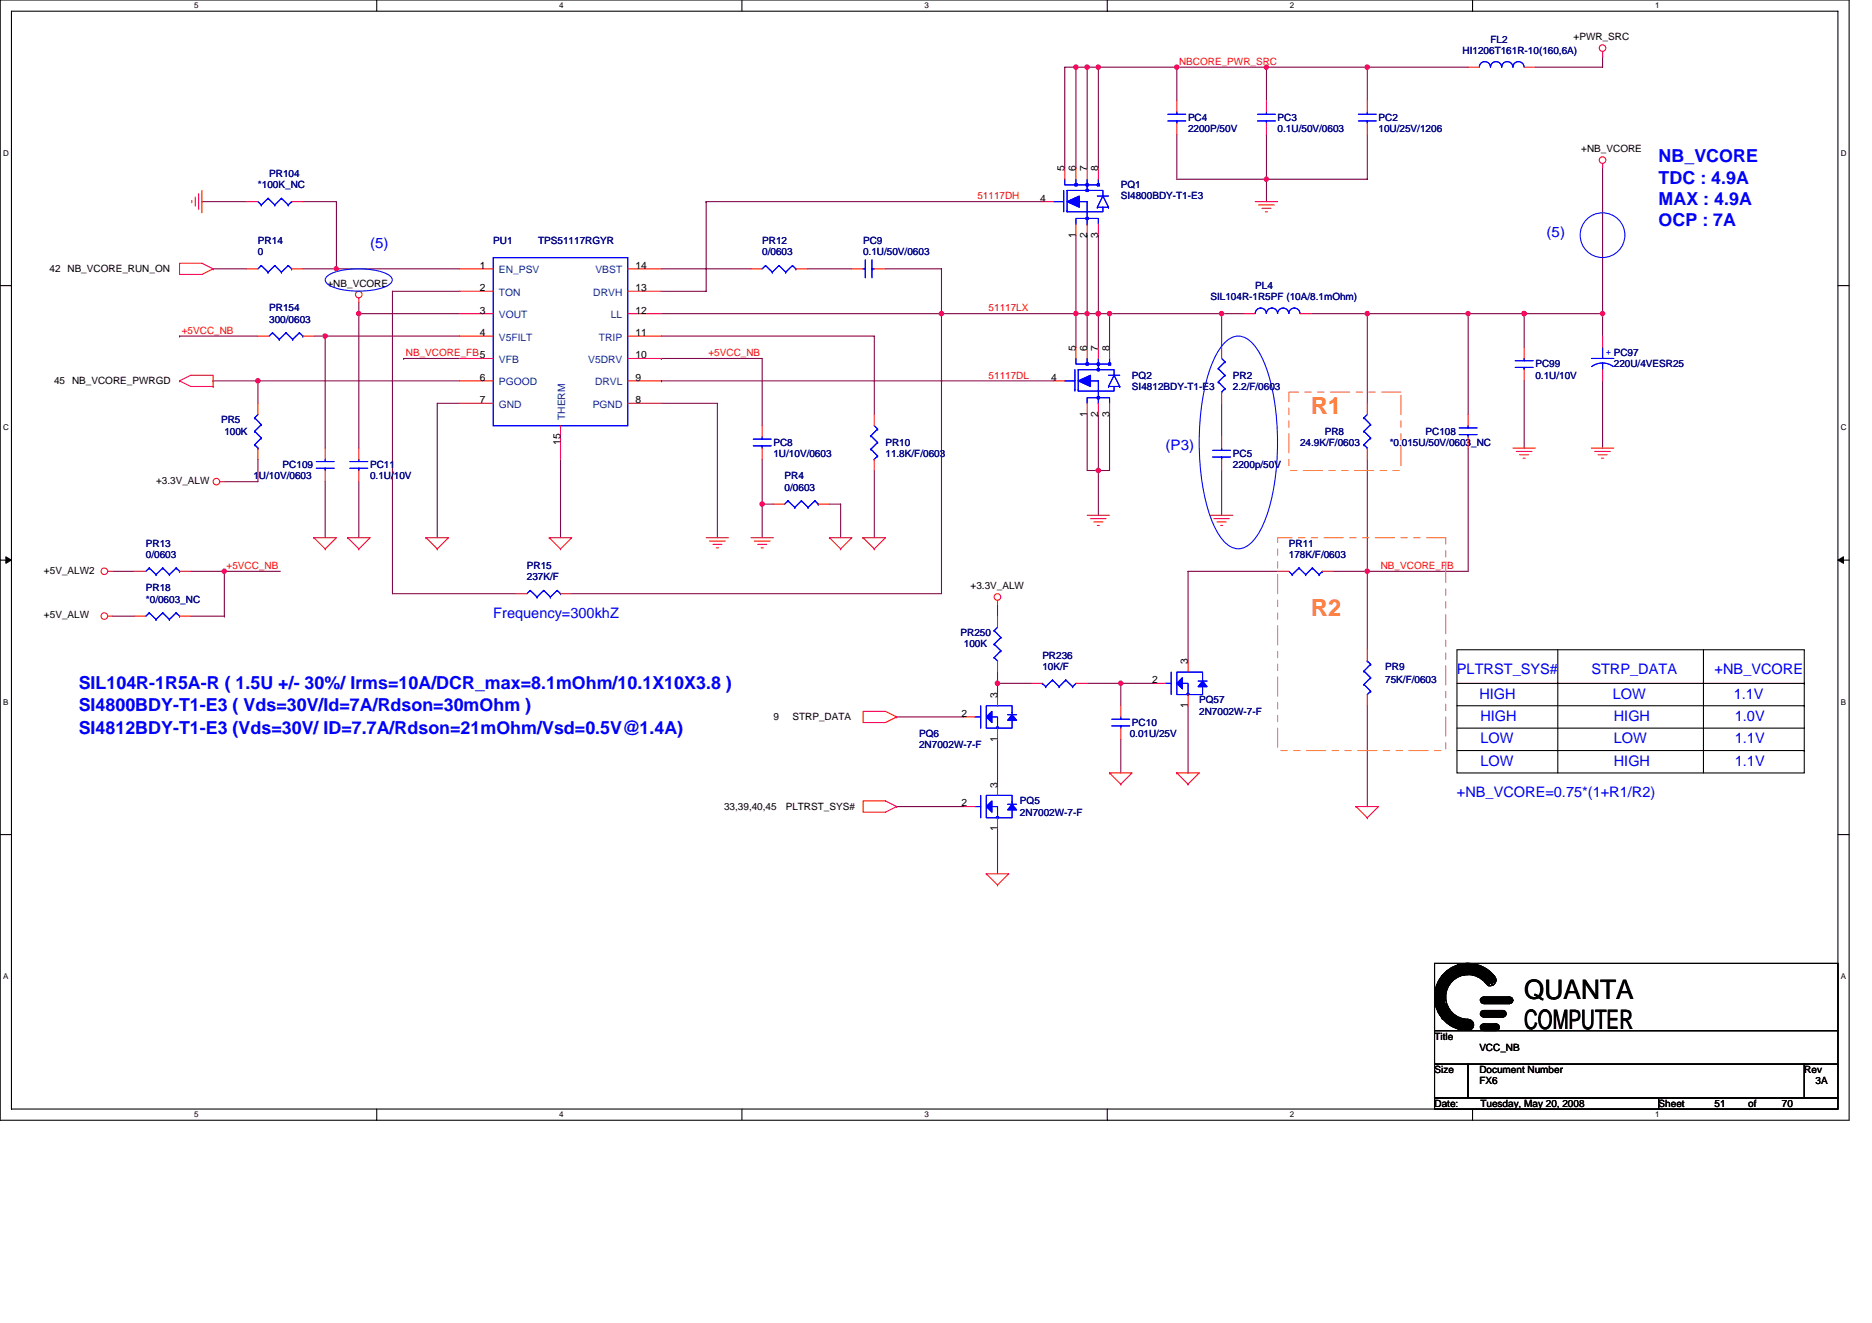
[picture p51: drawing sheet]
<svg xmlns="http://www.w3.org/2000/svg" width="297mm" height="210mm" viewBox="0 0 297 210" stroke-linecap="round" stroke-linejoin="round" font-family="sans-serif">
<defs><g id="words">
<g font-size="4.3">
<text x="241.8" y="158.5">QUANTA</text>
<text x="241.8" y="163.4">COMPUTER</text>
</g>
<g font-size="3.7" fill="#ff8000">
<text x="208.1" y="65.7">R1</text>
<text x="208.1" y="97.7">R2</text>
</g>
<g font-size="2.8" fill="#00f">
<text x="263.2" y="25.8">NB_VCORE</text>
<text x="263.2" y="29.1">TDC : 4.9A</text>
<text x="263.2" y="32.5">MAX : 4.9A</text>
<text x="263.2" y="35.9">OCP : 7A</text>
<text x="12.5" y="112.9">SI4800BDY-T1-E3 ( Vds=30V/Id=7A/Rdson=30mOhm )</text>
<text x="12.5" y="109.3">SIL104R-1R5A-R ( 1.5U +/- 30%/ Irms=10A/DCR_max=8.1mOhm/10.1X10X3.8 )</text>
<text x="12.5" y="116.4">SI4812BDY-T1-E3 (Vds=30V/ ID=7.7A/Rdson=21mOhm/Vsd=0.5V@1.4A)</text>
</g>
<g font-size="2.3" fill="#00f">
<text x="58.7" y="39.4">(5)</text>
<text x="245.4" y="37.6">(5)</text>
<text x="185" y="71.4">(P3)</text>
<text x="78.3" y="98.1">Frequency=300khZ</text>
<text x="231.2" y="107">PLTRST_SYS#</text>
<text x="252.5" y="107">STRP_DATA</text>
<text x="272.1" y="107">+NB_VCORE</text>
<text x="234.7" y="110.9">HIGH</text>
<text x="255.9" y="110.9">LOW</text>
<text x="275.1" y="110.9">1.1V</text>
<text x="234.9" y="114.4">HIGH</text>
<text x="234.9" y="118">LOW</text>
<text x="256.1" y="114.4">HIGH</text>
<text x="256.1" y="118">LOW</text>
<text x="275.3" y="118">1.1V</text>
<text x="275.3" y="114.4">1.0V</text>
<text x="234.9" y="121.6">LOW</text>
<text x="256.1" y="121.6">HIGH</text>
<text x="275.3" y="121.6">1.1V</text>
<text x="231.2" y="126.5">+NB_VCORE=0.75*(1+R1/R2)</text>
</g>
<g font-size="1.6" fill="#f00">
<text x="187.1" y="10.3">NBCORE_PWR_SRC</text>
<text x="155.1" y="31.6">51117DH</text>
<text x="28.8" y="53">+5VCC_NB</text>
<text x="156.9" y="49.4">51117LX</text>
<text x="64.4" y="56.5">NB_VCORE_FB5</text>
<text x="112.4" y="56.5">+5VCC_NB</text>
<text x="156.9" y="60.1">51117DL</text>
<text x="36" y="90.3">+5VCC_NB</text>
<text x="219.1" y="90.3">NB_VCORE_FB</text>
</g>
<g font-size="1.6" fill="#000080">
<text x="232.1" y="8.5">HI1206T161R-10(160,6A)</text>
<text x="236.5" y="6.8">FL2</text>
<text x="188.5" y="19.2">PC4</text>
<text x="188.5" y="21">2200P/50V</text>
<text x="202.7" y="19.2">PC3</text>
<text x="202.7" y="21">0.1U/50V/0603</text>
<text x="218.7" y="19.2">PC2</text>
<text x="218.7" y="21">10U/25V/1206</text>
<text x="40.9" y="29.9">*100K_NC</text>
<text x="42.7" y="28.1">PR104</text>
<text x="177.8" y="29.9">PQ1</text>
<text x="177.8" y="31.6">SI4800BDY-T1-E3</text>
<text x="40.9" y="38.8">PR14</text>
<text x="40.9" y="40.5">0</text>
<text x="78.3" y="38.8">PU1</text>
<text x="85.4" y="38.8">TPS51117RGYR</text>
<text x="120.9" y="38.8">PR12</text>
<text x="120.9" y="40.5">0/0603</text>
<text x="136.9" y="38.8">PC9</text>
<text x="136.9" y="40.5">0.1U/50V/0603</text>
<text x="192.1" y="47.6">SIL104R-1R5PF (10A/8.1mOhm)</text>
<text x="199.2" y="45.9">PL4</text>
<text x="42.7" y="49.4">PR154</text>
<text x="42.7" y="51.2">300/0603</text>
<text x="243.6" y="58.3">PC99</text>
<text x="256.1" y="58.3">220U/4VESR25</text>
<text x="179.6" y="60.1">PQ2</text>
<text x="179.6" y="61.9">SI4812BDY-T1-E3</text>
<text x="195.6" y="60.1">PR2</text>
<text x="195.6" y="61.9">2.2/F/0603</text>
<text x="243.6" y="60.1">0.1U/10V</text>
<text x="35.1" y="67.2">PR5</text>
<text x="35.6" y="69">100K</text>
<text x="122.7" y="70.8">PC8</text>
<text x="140.5" y="70.8">PR10</text>
<text x="206.3" y="70.8">24.9K/F/0603</text>
<text x="210.2" y="69">PR8</text>
<text x="220.5" y="70.8">*0.015U/50V/0603_NC</text>
<text x="226.2" y="69">PC108</text>
<text x="40.2" y="76.1">1U/10V/0603</text>
<text x="44.8" y="74.3">PC109</text>
<text x="58.7" y="74.3">PC11</text>
<text x="58.7" y="76.1">0.1U/10V</text>
<text x="122.7" y="72.5">1U/10V/0603</text>
<text x="124.5" y="76.1">PR4</text>
<text x="124.5" y="77.9">0/0603</text>
<text x="140.5" y="72.5">11.8K/F/0603</text>
<text x="195.6" y="72.5">PC5</text>
<text x="195.6" y="74.3">2200p/50V</text>
<text x="23.2" y="86.8">PR13</text>
<text x="23.2" y="88.5">0/0603</text>
<text x="204.5" y="86.8">PR11</text>
<text x="204.5" y="88.5">178K/F/0603</text>
<text x="23.2" y="93.9">PR18</text>
<text x="23.2" y="95.7">*0/0603_NC</text>
<text x="83.6" y="90.3">PR15</text>
<text x="83.6" y="92.1">237K/F</text>
<text x="152.4" y="101">PR250</text>
<text x="152.9" y="102.8">100K</text>
<text x="165.4" y="104.5">PR236</text>
<text x="165.4" y="106.3">10K/F</text>
<text x="219.8" y="106.3">PR9</text>
<text x="190.3" y="111.7">PQ57</text>
<text x="190.3" y="113.4">2N7002W-7-F</text>
<text x="219.8" y="108.5">75K/F/0603</text>
<text x="145.8" y="117">PQ6</text>
<text x="145.8" y="118.8">2N7002W-7-F</text>
<text x="179.3" y="117">0.01U/25V</text>
<text x="179.6" y="115.2">PC10</text>
<text x="161.8" y="127.7">PQ5</text>
<text x="161.8" y="129.4">2N7002W-7-F</text>
</g>
<g font-size="1.6">
<text x="249.7" y="6.4">+PWR_SRC</text>
<text x="168.9" y="27.2" transform="rotate(-90 168.9 27.2)">5</text>
<text x="170.7" y="27.2" transform="rotate(-90 170.7 27.2)">6</text>
<text x="172.5" y="27.2" transform="rotate(-90 172.5 27.2)">7</text>
<text x="174.3" y="27.2" transform="rotate(-90 174.3 27.2)">8</text>
<text x="250.9" y="24.2">+NB_VCORE</text>
<text x="165" y="32">4</text>
<text x="170.7" y="37.7" transform="rotate(-90 170.7 37.7)">1</text>
<text x="172.5" y="37.7" transform="rotate(-90 172.5 37.7)">2</text>
<text x="174.3" y="37.7" transform="rotate(-90 174.3 37.7)">3</text>
<text x="7.9" y="43.2">42 NB_VCORE_RUN_ON</text>
<text x="52" y="45.5">+NB_VCORE</text>
<text x="76.1" y="42.7">1</text>
<text x="76.1" y="46.2">2</text>
<text x="100.9" y="42.7">14</text>
<text x="100.9" y="46.2">13</text>
<text x="76.1" y="49.8">3</text>
<text x="76.1" y="53.3">4</text>
<text x="100.9" y="49.8">12</text>
<text x="100.9" y="53.3">11</text>
<text x="100.9" y="56.9">10</text>
<text x="170.7" y="55.6" transform="rotate(-90 170.7 55.6)">5</text>
<text x="172.5" y="55.6" transform="rotate(-90 172.5 55.6)">6</text>
<text x="174.3" y="55.6" transform="rotate(-90 174.3 55.6)">7</text>
<text x="176" y="55.6" transform="rotate(-90 176 55.6)">8</text>
<text x="8.6" y="61">45 NB_VCORE_PWRGD</text>
<text x="76.1" y="60.4">6</text>
<text x="76.1" y="64">7</text>
<text x="100.9" y="64">8</text>
<text x="100.9" y="60.4">9</text>
<text x="166.8" y="60.4">4</text>
<text x="88.9" y="70.6" transform="rotate(-90 88.9 70.6)">15</text>
<text x="172.5" y="66.2" transform="rotate(-90 172.5 66.2)">1</text>
<text x="174.3" y="66.2" transform="rotate(-90 174.3 66.2)">2</text>
<text x="176" y="66.2" transform="rotate(-90 176 66.2)">3</text>
<text x="24.8" y="76.8">+3.3V_ALW</text>
<text x="7" y="91">+5V_ALW2</text>
<text x="154" y="93.5">+3.3V_ALW</text>
<text x="7" y="98.1">+5V_ALW</text>
<text x="188.5" y="105.4" transform="rotate(-90 188.5 105.4)">3</text>
<text x="152.6" y="113.8">2</text>
<text x="158.3" y="110.8" transform="rotate(-90 158.3 110.8)">3</text>
<text x="182.8" y="108.4">2</text>
<text x="188.5" y="112.4" transform="rotate(-90 188.5 112.4)">1</text>
<text x="122.7" y="114.3">9</text>
<text x="125.7" y="114.3">STRP_DATA</text>
<text x="158.3" y="117.7" transform="rotate(-90 158.3 117.7)">1</text>
<text x="158.3" y="125" transform="rotate(-90 158.3 125)">3</text>
<text x="114.9" y="128.5">33,39,40,45</text>
<text x="124.7" y="128.5">PLTRST_SYS#</text>
<text x="152.6" y="128">2</text>
<text x="158.3" y="132" transform="rotate(-90 158.3 132)">1</text>
<text x="227.6" y="165">Title</text>
<text x="234.7" y="166.8">VCC_NB</text>
<text x="227.6" y="170.3">Size</text>
<text x="234.7" y="170.3">Document Number</text>
<text x="234.7" y="172.1">FX6</text>
<text x="286.3" y="170.3">Rev</text>
<text x="288.1" y="172.1">3A</text>
<text x="227.6" y="175.7">Date:</text>
<text x="234.9" y="175.7">Tuesday, May 20, 2008</text>
<text x="263.2" y="175.7">Sheet</text>
<text x="272.1" y="175.7">51</text>
<text x="277.4" y="175.7">of</text>
<text x="282.7" y="175.7">70</text>
</g>
<g font-size="1.6" fill="#004080">
<text x="79.2" y="43.4">EN_PSV</text>
<text x="79.2" y="46.9">TON</text>
<text x="94.1" y="46.9">DRVH</text>
<text x="94.5" y="43.4">VBST</text>
<text x="79.2" y="50.5">VOUT</text>
<text x="96.9" y="50.5">LL</text>
<text x="79.2" y="54.1">V5FILT</text>
<text x="79.2" y="57.6">VFB</text>
<text x="93.3" y="57.6">V5DRV</text>
<text x="95" y="54.1">TRIP</text>
<text x="79.2" y="61.2">PGOOD</text>
<text x="79.2" y="64.7">GND</text>
<text x="94.1" y="64.7">PGND</text>
<text x="94.4" y="61.2">DRVL</text>
<text x="89.7" y="66.7" transform="rotate(-90 89.7 66.7)">THERM</text>
</g>
<text font-size="1.6" fill="#00f" x="254.8" y="56.4">+ PC97</text>
<g font-size="1.3">
<text x="30.8" y="1.3">5</text>
<text x="88.7" y="1.3">4</text>
<text x="146.7" y="1.3">3</text>
<text x="204.7" y="1.3">2</text>
<text x="262.6" y="1.3">1</text>
<text x=".5" y="24.7">D</text>
<text x="292.1" y="24.7">D</text>
<text x=".5" y="68.3">C</text>
<text x="292.1" y="68.3">C</text>
<text x=".5" y="111.8">B</text>
<text x="292.1" y="111.8">B</text>
<text x=".5" y="155.4">A</text>
<text x="292.1" y="155.4">A</text>
<text x="30.8" y="177.4">5</text>
<text x="88.7" y="177.4">4</text>
<text x="146.7" y="177.4">3</text>
<text x="204.7" y="177.4">2</text>
<text x="262.6" y="177.4">1</text>
</g>
</g></defs>
<path d="M0 0h293.4v177.8h-293.4zM1.8 1.8h289.8v174.2h-289.8z" fill="none" stroke="#000" stroke-width=".17"/>
<g fill="#fff">
<path d="M30.8 .2h.7v1.4h-.7z"/>
<path d="M30.8 176.2h.7v1.4h-.7z"/>
</g>
<path d="M59.8 0v1.8M59.8 176v1.8" fill="none" stroke="#000" stroke-width=".17"/>
<g fill="#fff">
<path d="M88.7 .2h.7v1.4h-.7z"/>
<path d="M88.7 176.2h.7v1.4h-.7z"/>
</g>
<path d="M117.7 0v1.8M117.7 176v1.8" fill="none" stroke="#000" stroke-width=".17"/>
<g fill="#fff">
<path d="M146.7 .2h.7v1.4h-.7z"/>
<path d="M146.7 176.2h.7v1.4h-.7z"/>
</g>
<path d="M175.7 0v1.8M175.7 176v1.8" fill="none" stroke="#000" stroke-width=".17"/>
<g fill="#fff">
<path d="M204.7 .2h.7v1.4h-.7z"/>
<path d="M204.7 176.2h.7v1.4h-.7z"/>
</g>
<path d="M233.7 0v1.8M233.7 176v1.8" fill="none" stroke="#000" stroke-width=".17"/>
<g fill="#fff">
<path d="M262.6 .2h.7v1.4h-.7z"/>
<path d="M262.6 176.2h.7v1.4h-.7z"/>
<path d="M.5 23.6h.9v1.4h-.9z"/>
<path d="M292.1 23.6h.9v1.4h-.9z"/>
<path d="M.5 67.1h.9v1.4h-.9z"/>
<path d="M292.1 67.1h.9v1.4h-.9z"/>
</g>
<path d="M0 45.3h1.8M291.6 45.3h1.8" fill="none" stroke="#000" stroke-width=".17"/>
<g fill="#fff">
<path d="M.5 110.7h.8v1.4h-.8z"/>
<path d="M292.1 110.7h.8v1.4h-.8z"/>
</g>
<path d="M0 88.9h1.8M291.6 88.9h1.8" fill="none" stroke="#000" stroke-width=".17"/>
<path d="M.9 88.4l.9 .5-.9 .5zM291.6 88.9l.9-.5v1z" fill="#000" stroke="#000" stroke-width=".16"/>
<g fill="#fff">
<path d="M.5 154.2h.8v1.5h-.8z"/>
<path d="M292.1 154.2h.8v1.5h-.8z"/>
</g>
<g fill="none" stroke="#000" stroke-width=".17">
<path d="M231.2 115.6h55.1M231.2 108.5h55.1M231.2 112h55.1M231.2 119.1h55.1M231.2 103.1h55.1v19.6h-55.1zM247.2 103.1v19.6M270.3 103.1v19.6M286.3 108.5h.1M286.3 112h.1M286.3 119.1h.1M0 132.5h1.8M291.6 132.5h1.8"/>
<path d="M227.6 152.9h64v10.7h-64zM227.8 157v2.5l.2 .5v-3.5l.2-.4v4.4l.1 .2v-5l.2-.3v5.7l.2 .2v-6.1l.2-.2v6.8M229.4 154.3v3.1l.2-.6v-2.5l.2-.1v2.3l.1-.2v-2.3l.2-.2v2.1l.2-.2v-2.1h.2v2l.1-.2v-1.8l.2-.2v1.8l.2-.2v-1.6l.2-.1v1.7M231.3 153.3l.2-.2v1.8l-.2-.2zM231.5 154.6a3.9 3.9 0 0 1 4.9 1.9M231.5 154.4a4.1 4.1 0 0 1 4.9 1.7M231.5 154.2a4.3 4.3 0 0 1 5.2 2.1M231.5 154a4.4 4.4 0 0 1 5.4 2.3M231.5 153.9a4.6 4.6 0 0 1 5.4 2.1M231.5 153.6a4.8 4.8 0 0 1 5.6 2.3M231.5 153.3a5 5 0 0 1 5.9 2.3M231.6 154.8a3.7 3.7 0 0 1 4.6 1.7"/>
<path d="M231.7 153.4a5 5 0 0 1 5.6 2.4M231.7 153.3v1.4M232.9 152.9a5.3 5.3 0 0 1 4.2 2M232.9 152.9a5.3 5.3 0 0 0-5.3 5.3 5.3 5.3 0 0 0 5.3 5.4M232.9 154.7a3.6 3.6 0 0 1 2.8 1.3M232.9 154.7a3.5 3.5 0 0 0-3.5 3.5 3.5 3.5 0 0 0 3.5 3.6M232.9 152.9l-1.6 .3M232.9 154.7l-1.3 .2M235.1 158.4h4.8v.2h-5v.2h5.2l-.2 .2h-4.8l.2 .1h4.6M235.5 159.3h4M235.5 158.2h4M227.6 163.6h64v5.3h-64z"/>
<path d="M227.6 168.9h5.4v5.3h-5.4zM227.6 174.2h35.6v1.8h-35.6zM229 161.8v-6.9l.2-.2v7.3h.2v-2.7l.2 .4v2.5l.2 .1v-2.3l.1 .4v2.1l.2 .2v-2.2l.2 .2v2.2h.2v-2l.1 .2v1.9h.2v-1.7l.2 .1v1.6l.2 .2v-1.8l.1 .2v1.6h.2v-1.4M231.5 161.6v.2h.2v1.4h.2v-1.4h.2v1.6h-.4l.5-1.6M232.2 161.8h.1M232.2 161.8v1.6l.2-.2v-1.4l.2 .4v1.2h.2v-1.4h.2v1.4h.1v-1.4h.2v1.4l.2-.2v-1l.2 .1v.7M233 168.9h53.3v5.3h-53.3zM235.1 160.5h3.7v.2h-3.7l-.2 .2h4.1l-.2 .2h-3.9l.4 .2h3.4M235.1 162.7h2.7v.2h-2.9v.1h3l-.1 .2h-2.9l.4 .2h2.5M235.5 162.5h1.9M235.5 163.6h1.9M235.5 161.4h3"/>
<path d="M235.5 160.4h3M263.2 174.2h28.4v1.8h-28.4zM286.3 168.9h5.3v5.3h-5.3z"/>
<circle cx="235.4" cy="158.8" r=".52"/>
<circle cx="236.5" cy="155.6" r=".88"/>
<circle cx="239.5" cy="158.8" r=".52"/>
<circle cx="232.9" cy="162.7" r=".88"/>
<circle cx="235.4" cy="160.9" r=".52"/>
<circle cx="235.4" cy="163" r=".52"/>
<circle cx="237.4" cy="163" r=".52"/>
<circle cx="238.5" cy="160.9" r=".52"/>
</g>
<g fill="none" stroke="#800040" stroke-width=".17">
<path d="M170.7 10.7h-1.8v16M170.7 10.7v16M170.7 10.7h.1M170.7 10.7h1.8M172.5 10.7h.1M172.5 10.7h1.8M172.5 10.7v16M174.3 10.7h12.4M174.3 10.7h.1M174.3 10.7v16M186.7 10.7v5.3M186.7 10.7h.1"/>
<path d="M186.7 10.7h30.3M201 10.7h.1M201 10.7v5.3M217 10.7h16M217 10.7h.1M217 10.7v5.3M254.3 8.9v1.8h-10.7M32 32h7.2M48 32h5.4v10.7M112.1 32v14.2h-7.2M112.1 32h.1M112.1 32h53.3"/>
<path d="M170.7 37.3v12.5M172.5 37.3v12.5M174.3 37.3v12.5M186.7 21.3v7.1h30.3v-7.1M201 21.3v10.7M201 21.3h.1M254.3 26.7v23.1M28.5 53.3h.1M28.5 53.3h12.4M33.8 42.7h5.4M48 42.7h5.4M49.8 53.3h1.8"/>
<path d="M51.6 53.3v17.8M51.6 53.3h.1M51.6 53.3h21.3M53.4 42.7h.1M53.4 42.7h19.5M56.9 49.8h16M56.9 49.8h.1M56.9 48v23.1M64 56.9h.1M64 56.9h8.9M72.9 46.2h-10.6v48h19.5M104.9 56.9h16v10.7"/>
<path d="M104.9 53.3h33.8v12.5M104.9 56.9h.1M104.9 42.7h14.3M104.9 49.8h44.5M128.1 42.7h7.1M140.5 42.7h8.9v7.1M149.4 49.8h.1M149.4 49.8v44.4h-58.7M149.4 49.8h21.3M170.7 49.8h.1M170.7 49.8h1.8M170.7 49.8v5.3"/>
<path d="M172.5 49.8h.1M172.5 49.8h1.8M172.5 49.8v5.3M174.3 49.8h.1M174.3 49.8h23.1M174.3 49.8v5.3M176.1 49.8v5.3M176.1 49.8h.1M193.8 49.8v5.3M193.8 49.8h.1M208.1 49.8h8.9M217 49.8h.1"/>
<path d="M217 49.8h16M217 49.8v14.2M233 49.8h.1M233 49.8h21.3M233 49.8v16M241.8 49.8h.1M241.8 49.8v5.3M254.3 49.8h.1M254.3 49.8v3.5M33.8 60.5h.1M33.8 60.5h7.1M40.9 60.5h32"/>
<path d="M40.9 60.5v3.5M40.9 72.9v3.6h-5.3M51.6 76.5v8.8M56.9 76.5v8.8M72.9 64h-3.5v21.3M88.9 72.9v12.4M104.9 64h8.9v21.3M104.9 60.5h.1M104.9 60.5h62.3M120.9 72.9v7.1M138.7 74.7v10.6M172.5 65.8v8.9h1.8"/>
<path d="M174.3 74.7h.1M174.3 65.8v8.9M174.3 74.7v7.1M176.1 65.8v8.9h-1.8M193.8 74.7v7.1M193.8 64v5.3M217 72.9v17.8M233 71.1v19.6h-16M241.8 60.5v10.6M254.3 60.5v10.6M17.8 90.7h3.6M17.8 97.8h3.6"/>
<path d="M30.3 97.8h5.3M30.3 90.7h5.3M35.6 90.7h.1M35.6 90.7h8.9M35.6 97.8h.1M35.6 90.7v7.1M120.9 80h.1M120.9 80h1.8M120.9 80v5.3M131.6 80h1.8v5.3M158.3 96v1.8M202.7 90.7h-14.2v14.2"/>
<path d="M211.6 90.7h5.4M217 90.7h.1M217 90.7v12.4M142.3 113.8h10.6M158.3 117.3v7.2M158.3 108.5h.1M158.3 106.7v1.8h5.3M158.3 108.5v1.7M172.5 108.5h5.3M177.8 108.5h.1M177.8 108.5h5.4M177.8 117.3v5.4"/>
<path d="M177.8 108.5v3.5M188.5 112v10.7M217 112v16M142.3 128h10.6M158.3 131.6v7.1"/>
</g>
<g fill="#f0f" stroke="#f0f" stroke-width=".17">
<circle cx="40.9" cy="60.4" r=".35"/>
<circle cx="53.4" cy="42.7" r=".35"/>
<circle cx="51.6" cy="53.3" r=".35"/>
<circle cx="176" cy="49.8" r=".35"/>
<circle cx="174.3" cy="49.8" r=".35"/>
<circle cx="172.5" cy="49.8" r=".35"/>
<circle cx="174.3" cy="74.7" r=".35"/>
<circle cx="193.8" cy="49.8" r=".35"/>
<circle cx="170.7" cy="49.8" r=".35"/>
<circle cx="241.8" cy="49.8" r=".35"/>
<circle cx="254.3" cy="49.8" r=".35"/>
<circle cx="216.9" cy="49.8" r=".35"/>
<circle cx="232.9" cy="49.8" r=".35"/>
<circle cx="216.9" cy="90.7" r=".35"/>
<circle cx="200.9" cy="28.4" r=".35"/>
<circle cx="216.9" cy="10.7" r=".35"/>
<circle cx="200.9" cy="10.7" r=".35"/>
<circle cx="186.7" cy="10.7" r=".35"/>
<circle cx="172.5" cy="10.7" r=".35"/>
<circle cx="170.7" cy="10.7" r=".35"/>
<circle cx="174.3" cy="10.7" r=".35"/>
<circle cx="120.9" cy="80" r=".35"/>
<circle cx="149.4" cy="49.8" r=".35"/>
<circle cx="56.9" cy="49.8" r=".35"/>
<circle cx="35.6" cy="90.7" r=".35"/>
<circle cx="158.3" cy="108.4" r=".35"/>
<circle cx="177.8" cy="108.4" r=".35"/>
</g>
<g fill="none" stroke="#f00" stroke-width=".17">
<path d="M186.7 16v1.8M186.7 19.6v1.7M201 16v1.8M201 19.6v1.7M217 16v1.8M217 19.6v1.7M233 10.7h1.7M241.8 10.7h1.8M254.3 8.9h.1M254.3 8.2v.7M30.4 31.8v.4M31 31.3v1.4"/>
<path d="M31.5 30.8v2.5M32 30.2v3.6M39.2 32h1.7M46.3 32h1.7M165.4 32h1.8M168.9 26.7v1.7M170.7 26.7v1.7M170.7 35.6v1.7M172.5 26.7v1.7M172.5 35.6v1.7M174.3 26.7v1.7M174.3 35.6v1.7"/>
<path d="M199.2 32h3.5M199.7 32.5h2.5M200.2 33.1h1.5M200.8 33.6h.3M254.3 26v.7M28.5 41.8h3.5l1.8 .9-1.8 .9h-3.5zM33.8 42.7h.1M39.2 42.7h1.7M40.9 53.3h1.8M46.3 42.7h1.7M48 53.3h1.8M56.9 47.3v.7"/>
<path d="M72.9 42.7h5.4M72.9 46.2h5.4M72.9 49.8h5.4M72.9 53.3h5.4M72.9 56.9h5.4M99.6 42.7h5.3M99.6 46.2h5.3M99.6 49.8h5.3M99.6 53.3h5.3M99.6 56.9h5.3M119.2 42.7h1.7M126.3 42.7h1.8"/>
<path d="M135.2 42.7h1.7M138.7 42.7h1.8M170.7 55.1v1.8M172.5 55.1v1.8M174.3 55.1v1.8M176.1 55.1v1.8M193.8 55.1v1.8M197.4 49.8h1.8M206.3 49.8h1.8M241.8 55.1v1.8M241.8 58.7v1.8M254.3 53.3v1.8"/>
<path d="M254.3 58.7v1.8M28.5 60.5l1.8 .8h3.5M28.5 60.5h.1M28.5 60.5l1.8-.9h3.5v1.7M33.8 61.3h.1M34.9 76.5h.7M40.9 64v1.8M40.9 71.1v1.8M51.6 71.1v1.8M51.6 74.7v1.8M56.9 71.1v1.8M56.9 74.7v1.8"/>
<path d="M72.9 60.5h5.4M72.9 64h5.4M88.9 67.6v5.3M99.6 60.5h5.3M99.6 64h5.3M120.9 67.6v1.7M120.9 71.1v1.8M138.7 65.8v1.8M138.7 72.9v1.8M167.2 60.5h1.7M172.5 64v1.8M174.3 64v1.8"/>
<path d="M176.1 64v1.8M193.8 62.2v1.8M193.8 69.3v1.8M193.8 72.9v1.8M217 64v1.8M217 71.1v1.8M233 65.8v1.8M233 69.3v1.8M240.1 71.1h3.5M240.6 71.6h2.5M241.1 72.2h1.5M241.7 72.7h.3"/>
<path d="M252.5 71.1h3.6M253 71.6h2.5M253.6 72.2h1.4M254.1 72.7h.4M17.1 90.7h.7M17.1 97.8h.7M21.4 90.7h1.8M21.4 97.8h1.8M28.5 90.7h1.8M28.5 97.8h1.8M49.8 85.3h3.6l-1.8 1.8M49.8 85.3h.1"/>
<path d="M49.8 85.3l1.8 1.8M51.6 87.1h.1M55.2 85.3h3.5l-1.8 1.8M55.2 85.3h.1M55.2 85.3l1.7 1.8M56.9 87.1h.1M67.6 85.3h3.6l-1.8 1.8M67.6 85.3h.1M67.6 85.3l1.8 1.8M69.4 87.1h.1M81.8 94.2h1.8M87.2 85.3h3.5l-1.8 1.8"/>
<path d="M87.2 85.3h.1M87.2 85.3l1.7 1.8M88.9 87.1h.1M88.9 94.2h1.8M112.1 85.3h3.5M112.6 85.9h2.5M113.1 86.4h1.5M113.7 87h.3M119.2 85.3h3.5M119.7 85.9h2.5M120.2 86.4h1.5M120.8 87h.3"/>
<path d="M122.7 80h1.8M129.8 80h1.8M131.6 85.3h3.6l-1.8 1.8M131.6 85.3h.1M131.6 85.3l1.8 1.8M133.4 87.1h.1M136.9 85.3h3.6l-1.8 1.8M136.9 85.3h.1M136.9 85.3l1.8 1.8M138.7 87.1h.1M158.3 95.3v.7M158.3 97.8v1.8"/>
<path d="M172.5 81.8h3.6M173 82.3h2.5M173.6 82.8h1.4M174.1 83.4h.4M192.1 81.8h3.5M192.6 82.3h2.5M193.1 82.8h1.5M193.7 83.4h.3M202.7 90.7h1.8M209.8 90.7h1.8M136.9 112.9h3.6l1.8 .9-1.8 .9h-3.6zM142.3 113.8h.1"/>
<path d="M152.9 113.8h1.8M158.3 104.9v1.8M158.3 110.2v1.8M158.3 115.6v1.7M163.6 108.5h1.8M170.7 108.5h1.8M177.8 112v1.8M177.8 115.6v1.7M183.2 108.5h1.8M188.5 104.9v1.8M188.5 110.2v1.8M217 103.1v1.8"/>
<path d="M217 110.2v1.8M136.9 127.1h3.6l1.8 .9-1.8 .9h-3.6zM142.3 128h.1M152.9 128h1.8M156.5 138.7h3.6l-1.8 1.8M156.5 138.7h.1M156.5 138.7l1.8 1.8M158.3 124.5v1.7M158.3 129.8v1.8M176.1 122.7h3.5l-1.8 1.8M176.1 122.7h.1M176.1 122.7l1.7 1.8"/>
<path d="M177.8 124.5h.1M186.7 122.7h3.6l-1.8 1.8M186.7 122.7h.1M186.7 122.7l1.8 1.8M188.5 124.5h.1M215.2 128h3.5l-1.7 1.8M215.2 128h.1M215.2 128l1.8 1.8M217 129.8h.1M158.3 140.5h.1"/>
<circle cx="254.3" cy="7.6" r=".52"/>
<circle cx="254.3" cy="25.4" r=".52"/>
<circle cx="56.9" cy="46.7" r=".52"/>
<circle cx="34.3" cy="76.4" r=".52"/>
<circle cx="16.6" cy="90.7" r=".52"/>
<circle cx="16.6" cy="97.8" r=".52"/>
<circle cx="158.3" cy="94.8" r=".52"/>
</g>
<path d="M204.5 62.2h17.8v12.5h-17.8zM202.7 85.3h26.7v33.8h-26.7z" fill="none" stroke="#ff8000" stroke-width=".16" stroke-dasharray="3 1 1 1 1 1"/>
<g fill="none" stroke="#00f" stroke-width=".17">
<path d="M185.3 19.2h2.8M185.3 18.1h2.8M186.7 17.8v.3M186.7 19.2h.1M186.7 19.2v.4M199.5 19.2h2.9M199.5 18.1h2.9M201 17.8v.3M201 19.2h.1M201 19.2v.4M215.5 19.2h2.9M215.5 18.1h2.9"/>
<path d="M217 17.8v.3M217 19.2h.1M217 19.2v.4M234.7 10.6a.89 .89 0 0 1 .9-.8 .89 .89 0 0 1 .9 .8 .89 .89 0 0 1 .9-.8 .89 .89 0 0 1 .9 .8 .88 .88 0 0 1 .9-.8 .88 .88 0 0 1 .8 .8M240.1 10.6a.88 .88 0 0 1 .8-.8 .88 .88 0 0 1 .9 .8M40.9 32l.6 .5M41.5 32.5h.1M42.5 31.5h.1M42.5 31.5l-1 1M42.5 31.5l1.1 1M43.6 32.5h.1M44.7 31.5h.1"/>
<path d="M44.7 31.5l-1.1 1M44.7 31.5l1 1M45.7 32.5h.1M46.3 32h.1M46.3 32l-.6 .5M167.2 32h1.6M168.8 30.2v3.4M168.9 28.4v.9h2v-.1h-.3v.3h.3v-.3M170.7 28.4v.9h3.6v-.9M170.7 35.6v-.9h3.6v.9M171.3 32h1.2v2.7M172.3 30.1h.4v.3h-.4z"/>
<path d="M172.5 28.4v1.1h.2v-.3h-.4v.3h.2v-.2M172.5 29.5v.7M172.5 34.5h-.2v.3h.4v-.3h-.2v1.1M172.5 35.6h.1M174.1 29.2h.4v.3h-.4zM174.1 31.1h1.8M174.1 32.9h.1M174.3 32.9h1.6M175 31.1v-.9h-5.7v3.4h5.7v-.7M175 31.1l-.9 1.8M175 31.1l.9 1.8M175.9 32.9h.1"/>
<path d="M41.5 42.1h.1M41.5 42.1l-.6 .6M41.5 42.1l1 1.1M42.5 43.2h.1M43.2 52.8h.1M43.2 52.8l-.5 .5M43.2 52.8l1.1 1.1M43.6 42.1h.1M43.6 42.1l-1.1 1.1M43.6 42.1l1.1 1.1M44.3 53.9h.1M44.7 43.2h.1"/>
<path d="M45.4 52.8h.1M45.4 52.8l-1.1 1.1M45.4 52.8l1 1.1M45.7 42.1h.1M45.7 42.1l-1 1.1M45.7 42.1l.6 .6M46.3 42.7h.1M46.4 53.9h.1M47.5 52.8h.1M47.5 52.8l-1.1 1.1M47.5 52.8l.5 .5M48 53.3h.1"/>
<path d="M52 43.7a11.5 11.5 0 0 1 7.9-.7 3.7 3.7 0 0 1 2.2 1.1l.1 .3a1.87 1.87 0 0 1-1.5 1.3 13.2 13.2 0 0 1-8.2-.3l-.8-.6-.1-.4 .1-.3zM78.3 40.9h21.3v26.7h-21.3zM121.5 42.1h.1M121.5 42.1l-.6 .6M121.5 42.1l1.1 1.1M122.6 43.2h.1M123.6 42.1h.1M123.6 42.1l-1 1.1M123.6 42.1l1.1 1.1M124.7 43.2h.1M125.7 42.1h.1M125.7 42.1l-1 1.1"/>
<path d="M125.7 42.1l.6 .6M126.3 42.7h.1M136.9 42.7h.4M137.3 41.3v2.8M138.4 41.3v2.8M138.4 42.7h.1M138.4 42.7h.3M170.6 58.7v3.4M170.7 56.9v.9h2v-.2h-.4v.4h.4v-.4M172.5 56.9v.9h3.6v-.9M174.1 58.5h.4v.3h-.4zM174.3 56.9v1.1h.2v-.4h-.4v.4h.2v-.2"/>
<path d="M174.3 58v.7M175.9 57.6h.3v.4h-.3zM175.9 59.6h1.8M176.8 59.6v-.9h-5.7v3.4h5.7v-.8M176.8 59.6l-.9 1.7M176.8 59.6l.9 1.7M193.3 58.5h.1M193.3 58.5l1.1 1.1M193.8 56.9l.6 .5M194.4 57.4h.1M194.4 59.6h.1M194.4 57.4l-1.1 1.1"/>
<path d="M194.4 59.6l-1.1 1M194.4 54.3a2.72 2.72 0 0 1 4.2 0 14.5 14.5 0 0 1 3.1 6.9 40.7 40.7 0 0 1-.8 20.9 9.5 9.5 0 0 1-3 4.6 2.63 2.63 0 0 1-3.5-.6 14.5 14.5 0 0 1-3.2-6.8 40.9 40.9 0 0 1 .9-21 10.8 10.8 0 0 1 2.3-4zM199.2 49.8a.88 .88 0 0 1 .9-.9 .88 .88 0 0 1 .8 .9M201 49.8a.88 .88 0 0 1 .8-.9 .88 .88 0 0 1 .9 .9M202.7 49.8a.88 .88 0 0 1 .9-.9 .88 .88 0 0 1 .9 .9 .89 .89 0 0 1 .9-.9 .89 .89 0 0 1 .9 .9M240.4 58.3h2.9M240.4 57.3h2.9M241.8 56.9v.4M241.8 58.3h.1M241.8 58.3v.4M252.5 56.9h3.6M254.3 57.6l1.1 .2 .6 .4"/>
<path d="M254.3 57.6l-1.1 .2-.6 .4M254.3 57.6v1.1M254.3 55.1v1.8M40.4 66.3h.1M40.4 68.5h.1M40.4 70.6h.1M40.4 66.3l1.1 1.1M40.4 68.5l1.1 1M40.4 70.6l.5 .5M40.9 71.1h.1M40.9 65.8l-.5 .5M41.5 67.4h.1"/>
<path d="M41.5 69.5h.1M41.5 67.4l-1.1 1.1M41.5 69.5l-1.1 1.1M50.2 74.3h2.8M50.2 73.3h2.8M51.6 72.9v.4M51.6 74.3h.1M51.6 74.3v.4M55.5 74.3h2.9M55.5 73.3h2.9M56.9 72.9v.4M56.9 74.3h.1"/>
<path d="M56.9 74.3v.4M119.5 70.8h2.9M119.5 69.7h2.9M120.9 69.3v.4M120.9 70.8h.1M120.9 70.8v.3M125 79.5h.1M125 79.5l-.5 .5M125 79.5l1.1 1M127.2 79.5h.1M127.2 79.5l-1.1 1M127.2 79.5l1 1"/>
<path d="M129.3 79.5h.1M129.3 79.5l-1.1 1M129.3 79.5l.5 .5M138.2 69.2h.1M138.2 71.3h.1M138.2 69.2l1.1 1M138.2 71.3l1.1 1.1M138.7 72.9h.1M138.7 67.6l.6 .5M139.3 68.1h.1M139.3 70.2h.1M139.3 72.4h.1"/>
<path d="M139.3 68.1l-1.1 1.1M139.3 70.2l-1.1 1.1M139.3 72.4l-.6 .5M168.9 60.5h1.7M172.5 64v-.9h3.6v.9M173 60.5h1.3v2.6M174.3 62.9h-.2v.4h.4v-.4h-.2v1.1M174.3 64h.1M175.9 61.3h.1M176.1 61.3h1.6M177.7 61.3h.1M192.4 72.5h2.9"/>
<path d="M192.4 71.5h2.9M193.3 60.6h.1M193.3 60.6l1.1 1.1M193.8 62.2h.1M193.8 71.1v.4M193.8 72.5h.1M193.8 72.5v.4M194.4 61.7h.1M194.4 61.7l-.6 .5M216.4 66.3h.1M216.4 68.5h.1M216.4 70.6h.1"/>
<path d="M216.4 66.3l1.1 1.1M216.4 68.5l1.1 1M216.4 70.6l.6 .5M217 71.1h.1M217 65.8l-.6 .5M217.5 67.4h.1M217.5 69.5h.1M217.5 67.4l-1.1 1.1M217.5 69.5l-1.1 1.1M231.5 69h2.9M231.5 67.9h2.9M233 67.6v.3"/>
<path d="M233 69h.1M233 69v.3M23.7 90.1h.1M23.7 97.3h.1M23.7 90.1l-.5 .6M23.7 90.1l1.1 1.1M23.7 97.3l-.5 .5M23.7 97.3l1.1 1M24.8 91.2h.1M24.8 98.3h.1M25.8 90.1h.1M25.8 97.3h.1"/>
<path d="M25.8 90.1l-1 1.1M25.8 90.1l1.1 1.1M25.8 97.3l-1 1M25.8 97.3l1.1 1M26.9 91.2h.1M26.9 98.3h.1M28 90.1h.1M28 97.3h.1M28 90.1l-1.1 1.1M28 90.1l.5 .6M28 97.3l-1.1 1M28 97.3l.5 .5"/>
<path d="M28.5 90.7h.1M28.5 97.8h.1M84.1 93.7h.1M84.1 93.7l-.5 .5M84.1 93.7l1.1 1.1M85.2 94.8h.1M86.3 93.7h.1M86.3 93.7l-1.1 1.1M86.3 93.7l1 1.1M87.3 94.8h.1M88.4 93.7h.1M88.4 93.7l-1.1 1.1"/>
<path d="M88.4 93.7l.5 .5M88.9 94.2h.1M126.1 80.5h.1M128.2 80.5h.1M129.8 80h.1M158.3 99.6l-.5 .5M204.5 90.7l.5 .5M205 91.2h.1M206.1 90.1h.1M206.1 90.1l-1.1 1.1M206.1 90.1l1.1 1.1M207.2 91.2h.1"/>
<path d="M208.2 90.1h.1M208.2 90.1l-1 1.1M208.2 90.1l1.1 1.1M209.3 91.2h.1M209.8 90.7h.1M209.8 90.7l-.5 .5M154.7 113.8h.9M155.6 112v3.6M157.8 100.1h.1M157.8 102.2h.1M157.8 104.4h.1M157.8 100.1l1 1.1"/>
<path d="M157.8 102.2l1 1.1M157.8 104.4l.5 .5M158.1 115.6v-.2h.4v.2h-.2M158.3 104.9h.1M158.3 115.6h.1M158.8 101.2h.1M158.8 103.3h.1M158.8 101.2l-1 1M158.8 103.3l-1 1.1M159.9 113.4h1.4M160.6 113.4v-1.4h-4.1v3.6h1.8v-1.8h-.9M160.6 114.3v1.3h-2.3"/>
<path d="M165.4 108.5h.1M165.4 108.5l.5 .5M165.9 109h.1M167 107.9h.1M167 107.9l1.1 1.1M167 107.9l-1.1 1.1M168.1 109h.1M169.1 107.9h.1M169.1 107.9l1.1 1.1M169.1 107.9l-1 1.1M170.2 109h.1M170.7 108.5l-.5 .5"/>
<path d="M176.4 115.2h2.9M176.4 114.2h2.9M177.8 113.8v.4M177.8 115.2h.1M177.8 115.2v.4M185 108.5h.8M185.8 106.7v3.5M188.3 110.2v-.1h.4v.1h-.2M188.5 110.2h.1M190.1 108.1h1.4M190.8 108.1v-1.4h-4.1v3.5h1.8v-1.7h-.9M190.8 109v1.2h-2.3"/>
<path d="M216.4 108.6h.1M216.4 106.5h.1M216.4 108.6l1.1 1.1M216.4 106.5l1.1 1.1M217 104.9h.1M217 104.9l.5 .5M217.5 109.7h.1M217.5 107.6h.1M217.5 105.4h.1M217.5 109.7l-.5 .5M217.5 107.6l-1.1 1M217.5 105.4l-1.1 1.1"/>
<path d="M154.7 128h.9M155.6 126.2v3.6M158.1 129.8v-.2h.4v.2h-.2M158.3 129.8h.1M159.9 127.7h1.4M160.6 127.7v-1.5h-4.1v3.6h1.8v-1.8h-.9M160.6 128.5v1.3h-2.3"/>
<circle cx="254.3" cy="37.3" r="3.5"/>
</g>
<g fill="#00f" stroke="#00f" stroke-width=".17">
<path d="M169.3 32l2-.9v1.8z" fill-rule="evenodd"/>
<path d="M169.3 32l2-.9v1.8z" fill-rule="evenodd"/>
<path d="M156.5 113.8l.9-.9v1.8z" fill-rule="evenodd"/>
<path d="M160.6 113.4l.7 .9h-1.4z" fill-rule="evenodd"/>
<path d="M156.5 113.8l.9-.9v1.8z" fill-rule="evenodd"/>
<path d="M160.6 113.4l.7 .9h-1.4z" fill-rule="evenodd"/>
<path d="M157.4 127.1v1.8l-.9-.9z" fill-rule="evenodd"/>
<path d="M160.6 127.7l.7 .8h-1.4z" fill-rule="evenodd"/>
<path d="M157.4 127.1v1.8l-.9-.9z" fill-rule="evenodd"/>
<path d="M160.6 127.7l.7 .8h-1.4z" fill-rule="evenodd"/>
<path d="M171.1 60.5l1.9-.9v1.7z" fill-rule="evenodd"/>
<path d="M171.1 60.5l1.9-.9v1.7z" fill-rule="evenodd"/>
<path d="M186.7 108.5l.9-.9v1.7z" fill-rule="evenodd"/>
<path d="M190.8 108.1l.7 .9h-1.4z" fill-rule="evenodd"/>
<path d="M186.7 108.5l.9-.9v1.7z" fill-rule="evenodd"/>
<path d="M190.8 108.1l.7 .9h-1.4z" fill-rule="evenodd"/>
</g>
<use href="#words"/>
</svg>
